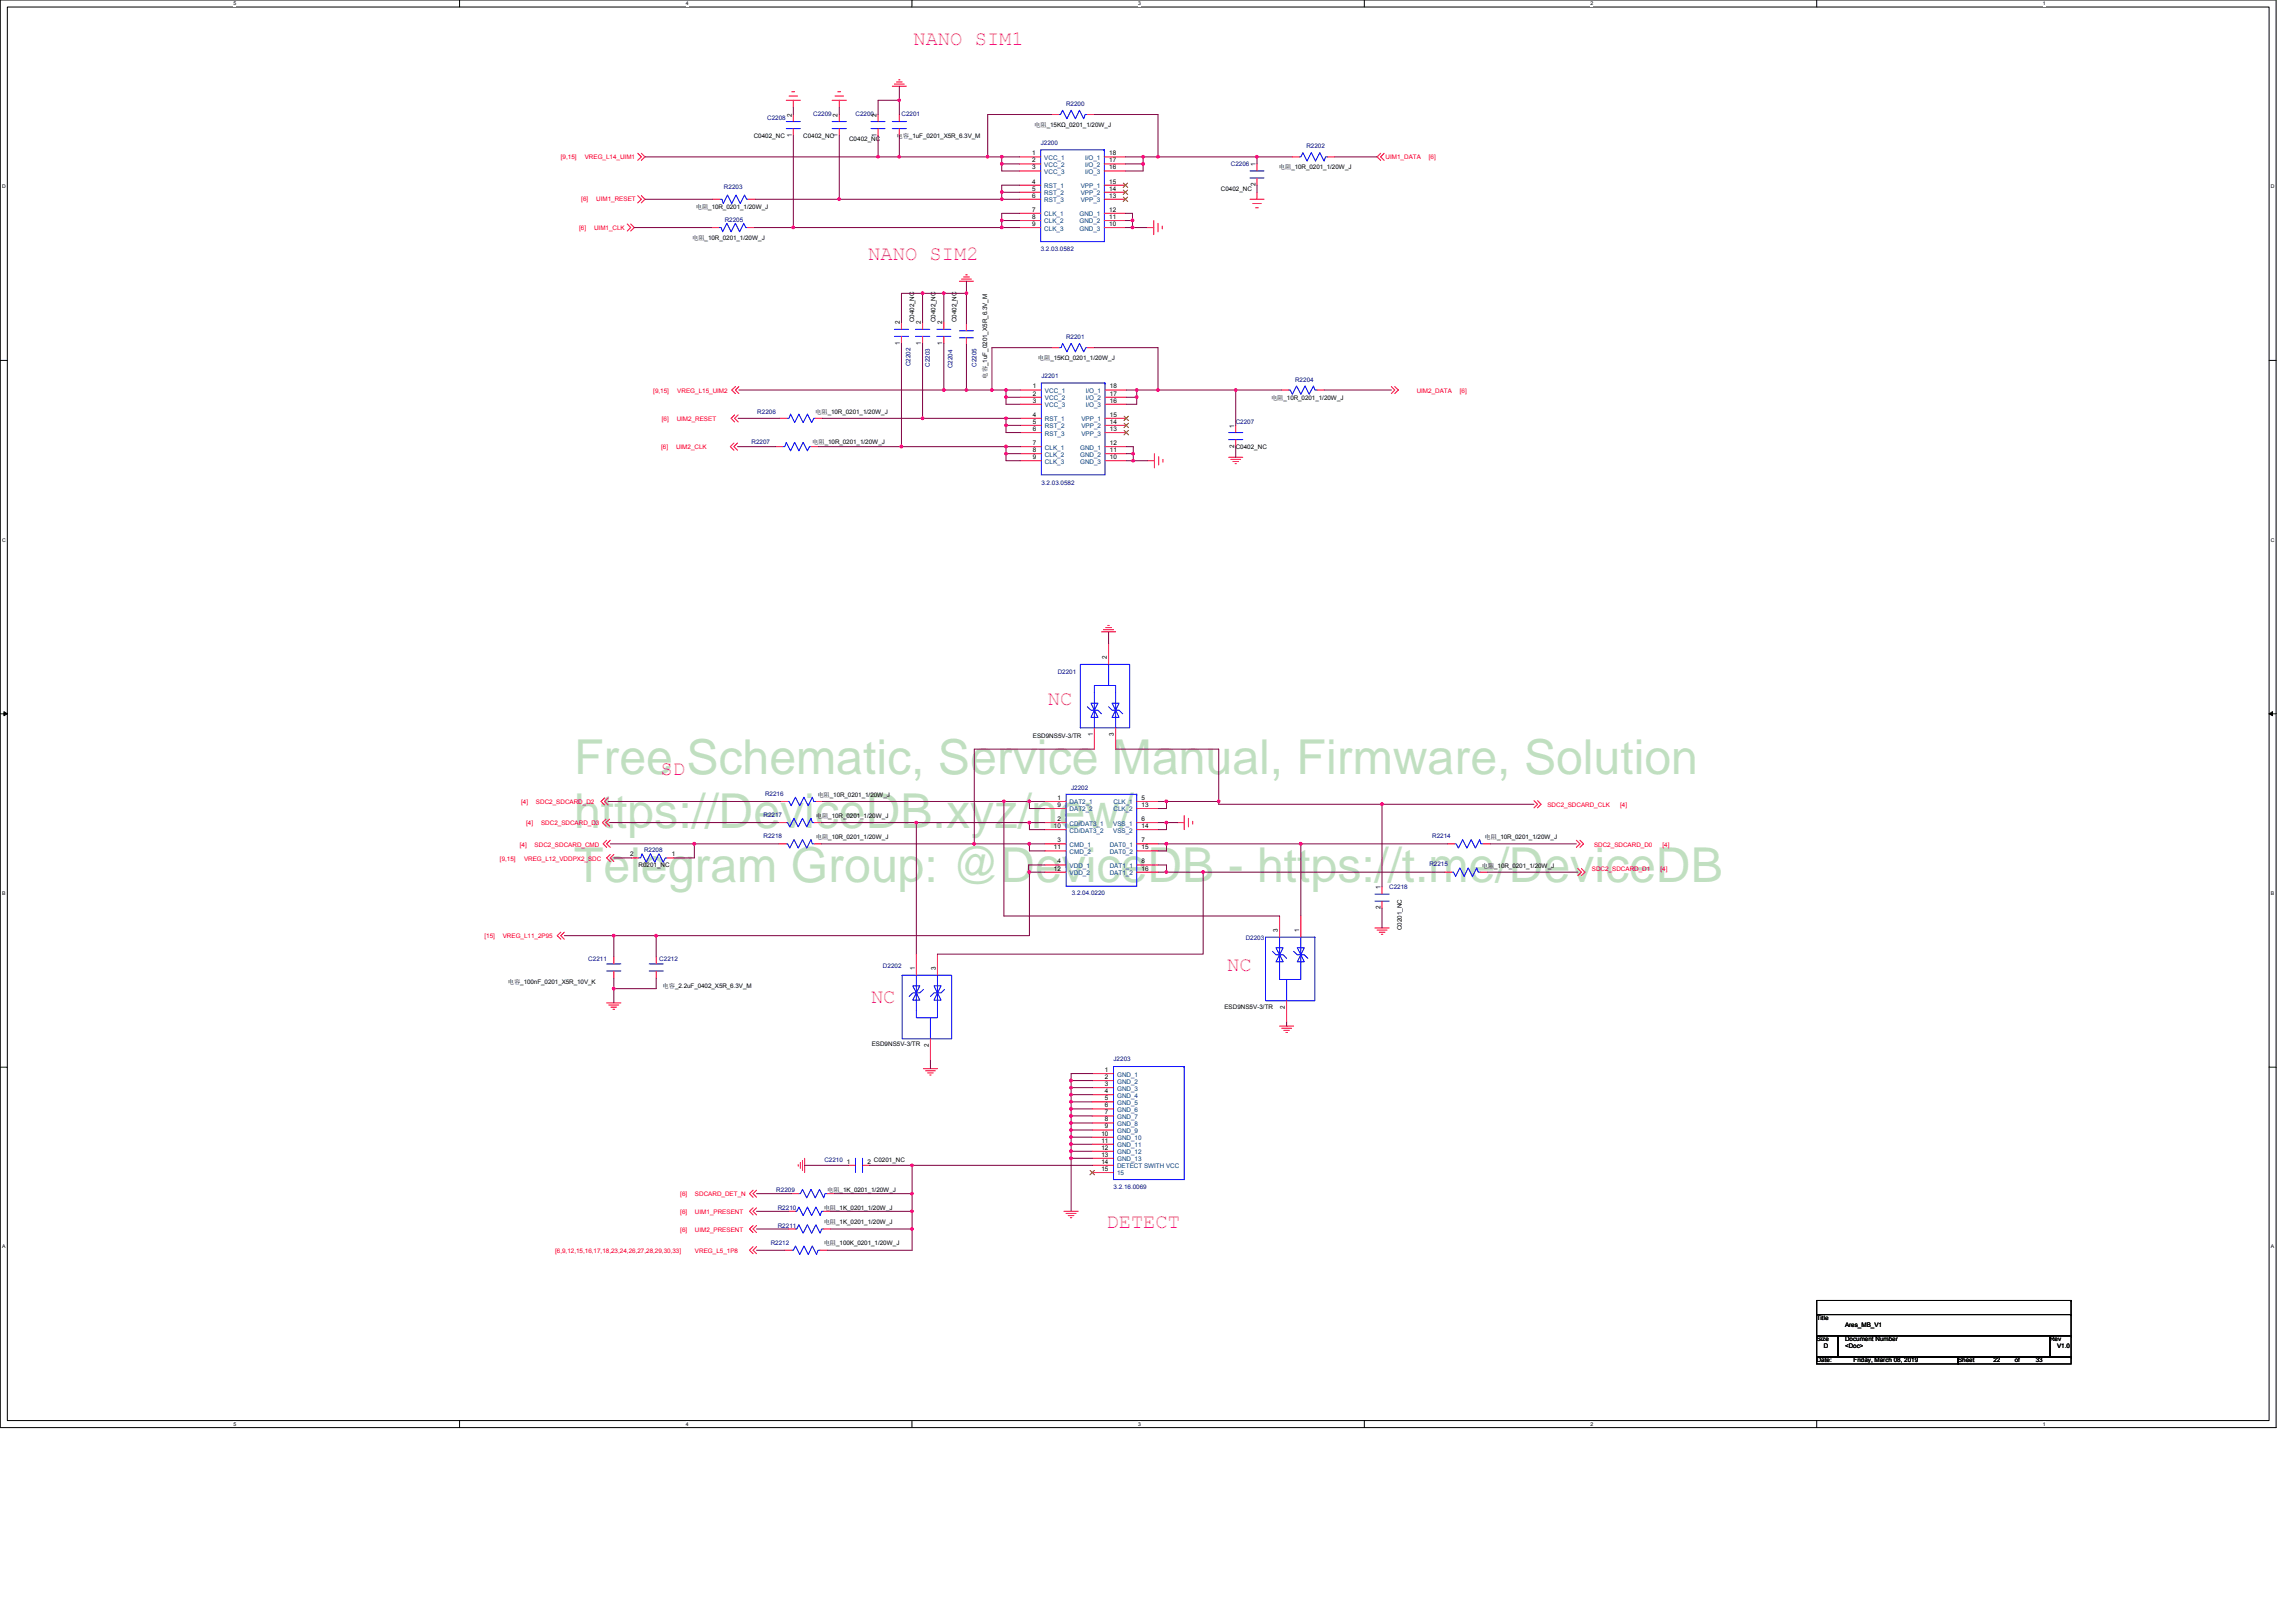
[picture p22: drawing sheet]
<svg xmlns="http://www.w3.org/2000/svg" width="297mm" height="210mm" viewBox="0 0 297 210" stroke-linecap="round" stroke-linejoin="round" font-family="sans-serif">
<defs><g id="words">
<g font-size="6.2" fill="#008000">
<text x="74.3" y="100.2">Free Schematic, Service Manual, Firmware, Solution</text>
<text x="74.3" y="107.2">https://DeviceDB.xyz/new/</text>
<text x="74.3" y="114.1">Telegram Group: @DeviceDB - https://t.me/DeviceDB</text>
</g>
<g font-size="2.6" fill="#f0f">
<text x="118.2" y="5.8">NANO SIM1</text>
<text x="112.3" y="33.6">NANO SIM2</text>
<text x="135.5" y="91.2">NC</text>
<text x="85.4" y="100.3">SD</text>
<text x="158.8" y="125.6">NC</text>
<text x="112.7" y="129.8">NC</text>
<text x="143.1" y="158.9">DETECT</text>
</g>
<g font-size=".8">
<text x="97.5" y="17.8">C0402_NC</text>
<text x="102.4" y="17.7" transform="rotate(-90 102.4 17.7)">1</text>
<text x="102.4" y="15.1" transform="rotate(-90 102.4 15.1)">2</text>
<text x="103.9" y="17.8">C0402_NC</text>
<text x="108.4" y="17.7" transform="rotate(-90 108.4 17.7)">1</text>
<text x="108.4" y="15.1" transform="rotate(-90 108.4 15.1)">2</text>
<text x="113.4" y="17.7" transform="rotate(-90 113.4 17.7)">1</text>
<text x="113.4" y="15.1" transform="rotate(-90 113.4 15.1)">2</text>
<text x="116" y="17.8">电电_1uF_0201_X5R_6.3V_M</text>
<text x="133.8" y="16.4">电电_15KΩ_0201_1/20W_J</text>
<text x="109.9" y="18.3">C0402_NC</text>
<text x="133.5" y="20.1">1</text>
<text x="133.5" y="21">2</text>
<text x="133.5" y="21.9">3</text>
<text x="133.5" y="23.7">4</text>
<text x="143.5" y="23.7">15</text>
<text x="143.5" y="21.9">16</text>
<text x="143.5" y="21">17</text>
<text x="143.5" y="20.1">18</text>
<text x="162.4" y="21.5" transform="rotate(-90 162.4 21.5)">1</text>
<text x="165.5" y="21.9">电电_10R_0201_1/20W_J</text>
<text x="90" y="27.1">电电_10R_0201_1/20W_J</text>
<text x="133.5" y="24.7">5</text>
<text x="133.5" y="25.6">6</text>
<text x="133.5" y="27.4">7</text>
<text x="133.5" y="28.3">8</text>
<text x="133.5" y="29.2">9</text>
<text x="143.5" y="29.2">10</text>
<text x="143.5" y="28.3">11</text>
<text x="143.5" y="27.4">12</text>
<text x="143.5" y="25.6">13</text>
<text x="143.5" y="24.7">14</text>
<text x="157.9" y="24.7">C0402_NC</text>
<text x="162.4" y="24.1" transform="rotate(-90 162.4 24.1)">2</text>
<text x="89.6" y="31.1">电电_10R_0201_1/20W_J</text>
<text x="116.4" y="42" transform="rotate(-90 116.4 42)">2</text>
<text x="118.3" y="41.7" transform="rotate(-90 118.3 41.7)">C0402_NC</text>
<text x="119.1" y="42" transform="rotate(-90 119.1 42)">2</text>
<text x="121" y="41.7" transform="rotate(-90 121 41.7)">C0402_NC</text>
<text x="121.9" y="42" transform="rotate(-90 121.9 42)">2</text>
<text x="123.8" y="41.7" transform="rotate(-90 123.8 41.7)">C0402_NC</text>
<text x="116.4" y="44.6" transform="rotate(-90 116.4 44.6)">1</text>
<text x="119.1" y="44.6" transform="rotate(-90 119.1 44.6)">1</text>
<text x="121.9" y="44.6" transform="rotate(-90 121.9 44.6)">1</text>
<text x="134.3" y="46.6">电电_15KΩ_0201_1/20W_J</text>
<text x="105.5" y="53.6">电电_10R_0201_1/20W_J</text>
<text x="127.7" y="49" transform="rotate(-90 127.7 49)">电电_1uF_0201_X5R_6.3V_M</text>
<text x="133.6" y="50.2">1</text>
<text x="133.6" y="51.2">2</text>
<text x="133.6" y="52.1">3</text>
<text x="133.6" y="53.9">4</text>
<text x="143.6" y="53.9">15</text>
<text x="143.6" y="52.1">16</text>
<text x="143.6" y="51.2">17</text>
<text x="143.6" y="50.2">18</text>
<text x="164.4" y="51.7">电电_10R_0201_1/20W_J</text>
<text x="105.1" y="57.4">电电_10R_0201_1/20W_J</text>
<text x="133.6" y="54.8">5</text>
<text x="133.6" y="55.8">6</text>
<text x="133.6" y="57.6">7</text>
<text x="133.6" y="58.5">8</text>
<text x="133.6" y="59.4">9</text>
<text x="143.6" y="59.4">10</text>
<text x="143.6" y="58.5">11</text>
<text x="143.6" y="57.6">12</text>
<text x="143.6" y="55.8">13</text>
<text x="143.6" y="54.8">14</text>
<text x="159.7" y="58" transform="rotate(-90 159.7 58)">2</text>
<text x="159.7" y="55.3" transform="rotate(-90 159.7 55.3)">1</text>
<text x="159.9" y="58">C0402_NC</text>
<text x="143.2" y="85.3" transform="rotate(-90 143.2 85.3)">2</text>
<text x="133.6" y="95.4">ESD9NS5V-3/TR</text>
<text x="141.4" y="95.3" transform="rotate(-90 141.4 95.3)">1</text>
<text x="144.1" y="95.3" transform="rotate(-90 144.1 95.3)">3</text>
<text x="105.6" y="105.9">电电_10R_0201_1/20W_J</text>
<text x="105.7" y="103.1">电电_10R_0201_1/20W_J</text>
<text x="136.4" y="107.1">10</text>
<text x="136.8" y="103.5">1</text>
<text x="136.8" y="104.4">9</text>
<text x="136.8" y="106.2">2</text>
<text x="147.7" y="103.5">5</text>
<text x="147.7" y="104.4">13</text>
<text x="147.7" y="106.2">6</text>
<text x="147.7" y="107.1">14</text>
<text x="81.5" y="110.8">2</text>
<text x="82.6" y="112.2">R0201_NC</text>
<text x="86.9" y="110.8">1</text>
<text x="105.6" y="108.6">电电_10R_0201_1/20W_J</text>
<text x="136.4" y="109.9">11</text>
<text x="136.4" y="112.6">12</text>
<text x="136.8" y="109">3</text>
<text x="136.8" y="111.7">4</text>
<text x="147.7" y="109">7</text>
<text x="147.7" y="109.9">15</text>
<text x="147.7" y="111.7">8</text>
<text x="147.7" y="112.6">16</text>
<text x="191.7" y="112.3">电电_10R_0201_1/20W_J</text>
<text x="192.1" y="108.6">电电_10R_0201_1/20W_J</text>
<text x="178.6" y="117.7" transform="rotate(-90 178.6 117.7)">2</text>
<text x="178.6" y="115" transform="rotate(-90 178.6 115)">1</text>
<text x="118.3" y="125.5" transform="rotate(-90 118.3 125.5)">1</text>
<text x="121.1" y="125.5" transform="rotate(-90 121.1 125.5)">3</text>
<text x="165.3" y="120.6" transform="rotate(-90 165.3 120.6)">3</text>
<text x="168.1" y="120.6" transform="rotate(-90 168.1 120.6)">1</text>
<text x="181.4" y="120.3" transform="rotate(-90 181.4 120.3)">C0201_NC</text>
<text x="65.7" y="127.3">电电_100nF_0201_X5R_10V_K</text>
<text x="85.7" y="127.8">电电_2.2uF_0402_X5R_6.3V_M</text>
<text x="158.4" y="130.6">ESD9NS5V-3/TR</text>
<text x="166.2" y="130.6" transform="rotate(-90 166.2 130.6)">2</text>
<text x="112.8" y="135.3">ESD9NS5V-3/TR</text>
<text x="120.2" y="135.5" transform="rotate(-90 120.2 135.5)">2</text>
<text x="143" y="138.7">1</text>
<text x="143" y="139.6">2</text>
<text x="143" y="140.5">3</text>
<text x="143" y="141.4">4</text>
<text x="143" y="142.3">5</text>
<text x="143" y="143.3">6</text>
<text x="142.5" y="146.9">10</text>
<text x="142.5" y="147.8">11</text>
<text x="142.5" y="148.7">12</text>
<text x="142.5" y="149.6">13</text>
<text x="143" y="144.2">7</text>
<text x="143" y="145.1">8</text>
<text x="143" y="146">9</text>
<text x="107" y="154.2">电电_1K_0201_1/20W_J</text>
<text x="109.6" y="150.6">1</text>
<text x="112.2" y="150.6">2</text>
<text x="113" y="150.3">C0201_NC</text>
<text x="142.5" y="150.6">14</text>
<text x="142.5" y="151.5">15</text>
<text x="106.6" y="158.3">电电_1K_0201_1/20W_J</text>
<text x="106.6" y="161.1">电电_100K_0201_1/20W_J</text>
<text x="106.6" y="156.5">电电_1K_0201_1/20W_J</text>
<text x="235" y="170.8">Title</text>
<text x="235" y="173.5">Size</text>
<text x="238.7" y="173.5">Document Number</text>
<text x="238.7" y="171.7">Ares_MB_V1</text>
<text x="265.2" y="173.5">Rev</text>
<text x="235" y="176.3">Date:</text>
<text x="235.9" y="174.5">D</text>
<text x="238.7" y="174.5">&lt;Doc&gt;</text>
<text x="239.8" y="176.3">Friday, March 08, 2019</text>
<text x="253.3" y="176.3">Sheet</text>
<text x="257.9" y="176.3">22</text>
<text x="260.6" y="176.3">of</text>
<text x="263.4" y="176.3">33</text>
<text x="266.1" y="174.5">V1.0</text>
</g>
<g font-size=".8" fill="#000080">
<text x="99.2" y="15.5">C2208</text>
<text x="105.2" y="15">C2209</text>
<text x="110.7" y="15.1">C2200</text>
<text x="116.6" y="15.1">C2201</text>
<text x="137.9" y="13.7">R2200</text>
<text x="134.6" y="18.7">J2200</text>
<text x="159.2" y="21.5">C2206</text>
<text x="169" y="19.2">R2202</text>
<text x="93.7" y="24.5">R2203</text>
<text x="93.8" y="28.7">R2205</text>
<text x="134.6" y="32.5">3.2.03.0582</text>
<text x="117.8" y="47.4" transform="rotate(-90 117.8 47.4)">C2202</text>
<text x="120.3" y="47.5" transform="rotate(-90 120.3 47.5)">C2203</text>
<text x="123.2" y="47.6" transform="rotate(-90 123.2 47.6)">C2204</text>
<text x="126.3" y="47.5" transform="rotate(-90 126.3 47.5)">C2205</text>
<text x="137.9" y="43.9">R2201</text>
<text x="98" y="53.6">R2206</text>
<text x="134.7" y="48.9">J2201</text>
<text x="167.6" y="49.4">R2204</text>
<text x="97.2" y="57.4">R2207</text>
<text x="159.9" y="54.8">C2207</text>
<text x="134.7" y="62.7">3.2.03.0582</text>
<text x="136.8" y="87.2">D2201</text>
<text x="98.8" y="105.7">R2217</text>
<text x="99" y="103">R2216</text>
<text x="138.6" y="102.2">J2202</text>
<text x="83.3" y="110.3">R2208</text>
<text x="98.8" y="108.4">R2218</text>
<text x="184.9" y="112.1">R2215</text>
<text x="185.3" y="108.4">R2214</text>
<text x="138.7" y="115.7">3.2.04.0220</text>
<text x="179.7" y="115">C2218</text>
<text x="76.1" y="124.3">C2211</text>
<text x="85.3" y="124.3">C2212</text>
<text x="114.2" y="125.3">D2202</text>
<text x="161.2" y="121.6">D2203</text>
<text x="144.1" y="137.3">J2203</text>
<text x="100.4" y="154.2">R2209</text>
<text x="106.7" y="150.3">C2210</text>
<text x="144.1" y="153.9">3.2.16.0069</text>
<text x="99.7" y="161.1">R2212</text>
<text x="100.6" y="158.8">R2211</text>
<text x="100.6" y="156.5">R2210</text>
</g>
<g font-size=".8" fill="#f00">
<text x="72.6" y="20.6">[9,15]</text>
<text x="75.6" y="20.6">VREG_L14_UIM1</text>
<text x="179.3" y="20.6">UIM1_DATA</text>
<text x="184.8" y="20.6">[6]</text>
<text x="74.9" y="29.7">[6]</text>
<text x="75.2" y="26">[6]</text>
<text x="76.9" y="29.7">UIM1_CLK</text>
<text x="77.1" y="26">UIM1_RESET</text>
<text x="84.5" y="50.8">[9,15]</text>
<text x="87.6" y="50.8">VREG_L15_UIM2</text>
<text x="183.3" y="50.8">UIM2_DATA</text>
<text x="188.9" y="50.8">[6]</text>
<text x="85.5" y="58.1">[6]</text>
<text x="85.6" y="54.5">[6]</text>
<text x="87.5" y="58.1">UIM2_CLK</text>
<text x="87.5" y="54.5">UIM2_RESET</text>
<text x="67.4" y="104">[4]</text>
<text x="68.1" y="106.8">[4]</text>
<text x="69.3" y="104">SDC2_SDCARD_D2</text>
<text x="70" y="106.8">SDC2_SDCARD_D3</text>
<text x="200.2" y="104.4">SDC2_SDCARD_CLK</text>
<text x="209.6" y="104.4">[4]</text>
<text x="64.7" y="111.4">[9,15]</text>
<text x="67.2" y="109.5">[4]</text>
<text x="67.8" y="111.4">VREG_L12_VDDPX2_SDC</text>
<text x="69.2" y="109.5">SDC2_SDCARD_CMD</text>
<text x="205.9" y="112.7">SDC2_SDCARD_D1</text>
<text x="206.2" y="109.5">SDC2_SDCARD_D0</text>
<text x="214.8" y="112.7">[4]</text>
<text x="215.1" y="109.5">[4]</text>
<text x="62.7" y="121.4">[15]</text>
<text x="65" y="121.4">VREG_L11_2P95</text>
<text x="88" y="154.8">[6]</text>
<text x="89.9" y="154.8">SDCARD_DET_N</text>
<text x="88" y="159.4">[6]</text>
<text x="88" y="157.1">[6]</text>
<text x="89.9" y="159.4">UIM2_PRESENT</text>
<text x="89.9" y="157.1">UIM1_PRESENT</text>
<text x="71.8" y="162.1">[6,9,12,15,16,17,18,23,24,26,27,28,29,30,33]</text>
<text x="89.9" y="162.1">VREG_L5_1P8</text>
</g>
<g font-size=".8" fill="#004080">
<text x="135.1" y="20.7">VCC_1</text>
<text x="135.1" y="21.6">VCC_2</text>
<text x="135.1" y="22.5">VCC_3</text>
<text x="140.4" y="22.5">I/O_3</text>
<text x="140.4" y="21.6">I/O_2</text>
<text x="140.4" y="20.7">I/O_1</text>
<text x="135.1" y="24.3">RST_1</text>
<text x="135.1" y="25.3">RST_2</text>
<text x="135.1" y="26.2">RST_3</text>
<text x="135.1" y="28">CLK_1</text>
<text x="135.1" y="28.9">CLK_2</text>
<text x="135.1" y="29.8">CLK_3</text>
<text x="139.7" y="29.8">GND_3</text>
<text x="139.7" y="28.9">GND_2</text>
<text x="139.7" y="28">GND_1</text>
<text x="139.8" y="26.2">VPP_3</text>
<text x="139.8" y="25.3">VPP_2</text>
<text x="139.8" y="24.3">VPP_1</text>
<text x="135.2" y="50.8">VCC_1</text>
<text x="135.2" y="51.8">VCC_2</text>
<text x="135.2" y="52.7">VCC_3</text>
<text x="140.5" y="52.7">I/O_3</text>
<text x="140.5" y="51.8">I/O_2</text>
<text x="140.5" y="50.8">I/O_1</text>
<text x="135.2" y="54.5">RST_1</text>
<text x="135.2" y="55.4">RST_2</text>
<text x="135.2" y="56.3">RST_3</text>
<text x="135.2" y="58.2">CLK_1</text>
<text x="135.2" y="59.1">CLK_2</text>
<text x="135.2" y="60">CLK_3</text>
<text x="139.7" y="60">GND_3</text>
<text x="139.7" y="59.1">GND_2</text>
<text x="139.7" y="58.2">GND_1</text>
<text x="139.9" y="56.3">VPP_3</text>
<text x="139.9" y="55.4">VPP_2</text>
<text x="139.9" y="54.5">VPP_1</text>
<text x="138.4" y="104.1">DAT2_1</text>
<text x="138.4" y="105">DAT2_2</text>
<text x="138.4" y="106.8">CD/DAT3_1</text>
<text x="138.4" y="107.7">CD/DAT3_2</text>
<text x="144" y="106.8">VSS_1</text>
<text x="144" y="107.7">VSS_2</text>
<text x="144.1" y="104.1">CLK_1</text>
<text x="144.1" y="105">CLK_2</text>
<text x="138.4" y="109.6">CMD_1</text>
<text x="138.4" y="110.5">CMD_2</text>
<text x="138.4" y="112.3">VDD_1</text>
<text x="138.4" y="113.2">VDD_2</text>
<text x="143.6" y="109.6">DAT0_1</text>
<text x="143.6" y="110.5">DAT0_2</text>
<text x="143.6" y="112.3">DAT1_1</text>
<text x="143.6" y="113.2">DAT1_2</text>
<text x="144.5" y="139.3">GND_1</text>
<text x="144.5" y="140.2">GND_2</text>
<text x="144.5" y="141.1">GND_3</text>
<text x="144.5" y="142">GND_4</text>
<text x="144.5" y="142.9">GND_5</text>
<text x="144.5" y="143.8">GND_6</text>
<text x="144.5" y="144.8">GND_7</text>
<text x="144.5" y="145.7">GND_8</text>
<text x="144.5" y="146.6">GND_9</text>
<text x="144.5" y="147.5">GND_10</text>
<text x="144.5" y="148.4">GND_11</text>
<text x="144.5" y="149.3">GND_12</text>
<text x="144.5" y="150.2">GND_13</text>
<text x="144.5" y="151.2">DETECT SWITH VCC</text>
<text x="144.5" y="152.1">15</text>
</g>
<g font-size=".7">
<text x="30.2" y=".7">5</text>
<text x="88.7" y=".7">4</text>
<text x="147.2" y=".7">3</text>
<text x="205.8" y=".7">2</text>
<text x="264.3" y=".7">1</text>
<text x=".3" y="24.4">D</text>
<text x="293.8" y="24.4">D</text>
<text x=".3" y="70.1">C</text>
<text x="293.8" y="70.1">C</text>
<text x=".3" y="115.8">B</text>
<text x="293.8" y="115.8">B</text>
<text x=".3" y="161.5">A</text>
<text x="293.8" y="161.5">A</text>
<text x="30.2" y="184.5">5</text>
<text x="88.7" y="184.5">4</text>
<text x="147.2" y="184.5">3</text>
<text x="205.8" y="184.5">2</text>
<text x="264.3" y="184.5">1</text>
</g>
</g></defs>
<path d="M0 0h294.5v184.7h-294.5zM.9 .9h292.7v182.9h-292.7z" fill="none" stroke="#000" stroke-width=".13"/>
<g fill="#fff">
<path d="M30.2 .1h.4v.7h-.4z"/>
<path d="M30.2 183.9h.4v.7h-.4z"/>
</g>
<path d="M59.5 0v.9M59.5 183.8v.9" fill="none" stroke="#000" stroke-width=".13"/>
<g fill="#fff">
<path d="M88.7 .1h.4v.7h-.4z"/>
<path d="M88.7 183.9h.4v.7h-.4z"/>
</g>
<path d="M118 0v.9M118 183.8v.9" fill="none" stroke="#000" stroke-width=".13"/>
<g fill="#fff">
<path d="M147.2 .1h.4v.7h-.4z"/>
<path d="M147.2 183.9h.4v.7h-.4z"/>
</g>
<path d="M176.5 0v.9M176.5 183.8v.9" fill="none" stroke="#000" stroke-width=".13"/>
<g fill="#fff">
<path d="M205.8 .1h.3v.7h-.3z"/>
<path d="M205.8 183.9h.3v.7h-.3z"/>
</g>
<path d="M235 0v.9M235 183.8v.9" fill="none" stroke="#000" stroke-width=".13"/>
<g fill="#fff">
<path d="M264.3 .1h.3v.7h-.3z"/>
<path d="M264.3 183.9h.3v.7h-.3z"/>
<path d="M.3 23.8h.4v.7h-.4z"/>
<path d="M293.8 23.8h.5v.7h-.5z"/>
<path d="M.3 69.5h.4v.7h-.4z"/>
<path d="M293.8 69.5h.5v.7h-.5z"/>
</g>
<path d="M0 46.6h.9M293.6 46.6h.9" fill="none" stroke="#000" stroke-width=".13"/>
<g fill="#fff">
<path d="M.3 115.2h.4v.8h-.4z"/>
<path d="M293.8 115.2h.4v.8h-.4z"/>
</g>
<path d="M0 92.4h.9M293.6 92.4h.9" fill="none" stroke="#000" stroke-width=".13"/>
<path d="M.5 92.1l.4 .3-.4 .2zM293.6 92.4l.4-.3v.5z" fill="#000" stroke="#000" stroke-width=".13"/>
<g fill="#fff">
<path d="M.3 160.9h.4v.8h-.4z"/>
<path d="M293.8 160.9h.4v.8h-.4z"/>
</g>
<g fill="none" stroke="#000" stroke-width=".13">
<path d="M0 138.1h.9M293.6 138.1h.9M235 175.6h18.3v.9h-18.3zM235 168.3h32.9v1.8h-32.9zM235 170.1h32.9v2.7h-32.9zM235 172.8h2.8v2.8h-2.8zM237.8 172.8h.1M237.8 172.8h27.4v2.8h-27.4zM253.3 175.6h.1M253.3 175.6h14.6v.9h-14.6zM265.2 172.8h.1M265.2 172.8h2.7v2.8h-2.7z"/>
<path d="M267.9 168.3h.1M267.9 170.1h.1M267.9 172.8h.1M267.9 175.6h.1"/>
</g>
<g fill="none" stroke="#f00" stroke-width=".13">
<path d="M82.5 19.8l.5 .5-.5 .4M83 19.8l.4 .5-.4 .4M101.7 13h1.8M102.1 12.4h1.1M102.4 11.9h.4M102.6 13v.9M102.6 16.6v.9M102.6 14.8v.9M107.7 13h1.8M108 12.4h1.1M108.4 11.9h.4M108.6 13v.9"/>
<path d="M108.6 16.6v.9M108.6 14.8v.9M113.6 16.6v.9M113.6 14.8v.9M115.4 11.2h1.9M115.7 10.9h1.3M116 10.6h.7M116.3 10.3h.1M116.3 14.8v.9M116.3 16.6v.9M136.1 14.8h.9M140.7 14.8h.9"/>
<path d="M178.6 19.8l-.4 .5 .4 .4M179.1 19.8l-.5 .5 .5 .4M81.1 29l.5 .4-.5 .5M81.6 29l.5 .4-.5 .5M82.5 25.3l.5 .5-.5 .4M83 25.3l.4 .5-.4 .4M92.1 29.4h.9M92.2 25.8h.9M96.7 29.4h.9M96.8 25.8h.9M124.1 36.4h1.8M124.4 36.1h1.3"/>
<path d="M124.7 35.8h.7M124.9 35.6h.2M131.9 20.3h2.7M131.9 21.2h2.7M131.9 22.1h2.7M131.9 24h2.7M131.9 24.9h2.7M131.9 25.8h2.7M131.9 27.6h2.7M131.9 28.5h2.7M131.9 29.4h2.7M142.9 29.4h2.7"/>
<path d="M142.9 28.5h2.7M142.9 27.6h2.7M142.9 25.8h2.7M142.9 24.9h2.7M142.9 24h2.7M142.9 22.1h2.7M142.9 21.2h2.7M142.9 20.3h2.7M148.4 29.4h.9M149.3 28.5v1.9M149.8 28.9v1.1M150.4 29.3v.3"/>
<path d="M161.7 25.8h1.8M162.1 26.3h1.1M162.4 26.9h.4M162.6 24.9v.9M162.6 21.2v.9M162.6 23v1M167.2 20.3h.9M171.8 20.3h.9M95 57.3l-.5 .5 .5 .5M95 53.7l-.4 .4 .4 .5M95.1 50l-.4 .5 .4 .4M95.4 57.3l-.4 .5 .4 .5"/>
<path d="M95.5 53.7l-.5 .4 .5 .5M95.6 50l-.5 .5 .5 .4M100.3 57.8h1M100.9 54.1h.9M104.9 57.8h.9M105.5 54.1h.9M116.6 43.5v.9M116.6 41.7v.9M119.4 43.5v.9M119.4 41.7v.9M122.1 43.5v.9M122.1 41.7v.9"/>
<path d="M125 41.9v.9M125 43.7v.9M132 50.5h2.7M132 51.4h2.7M132 52.3h2.7M132 54.1h2.7M132 55h2.7M132 56h2.7M132 57.8h2.7M132 58.7h2.7M132 59.6h2.7M136.1 45h.9"/>
<path d="M140.7 45h.9M143 59.6h2.7M143 58.7h2.7M143 57.8h2.7M143 56h2.7M143 55h2.7M143 54.1h2.7M143 52.3h2.7M143 51.4h2.7M143 50.5h2.7M148.4 59.6h.9M149.3 58.7v1.8"/>
<path d="M149.9 59.1v1.1M150.4 59.4v.4M159 59.2h1.8M159.2 59.4h1.3M159.5 59.7h.7M159.8 60h.2M159.9 55v1M159.9 56.9v.9M165.8 50.5h.9M170.4 50.5h.9M180 50l.4 .5-.4 .4M180.4 50l.5 .5-.5 .4"/>
<path d="M141.6 94.2v2.7M142.5 81.7h1.8M142.8 81.5h1.3M143 81.2h.8M143.3 80.9h.2M143.4 83.2v2.8M144.3 94.2v2.7M78.2 103.2l-.4 .5 .4 .4M78.4 106l-.5 .4 .5 .5M78.5 108.7l-.5 .5 .5 .4M78.7 103.2l-.5 .5 .5 .4M78.9 106l-.5 .4 .5 .5"/>
<path d="M78.9 108.7l-.4 .5 .4 .4M78.9 110.6l-.4 .4 .4 .5M79.4 110.6l-.5 .4 .5 .5M81.7 111h.9M86.3 111h.9M100.8 109.2h.9M100.8 106.4h.9M101 103.7h.9M105.4 109.2h.9M105.4 106.4h.9M105.6 103.7h.9M135.2 103.7h2.7"/>
<path d="M135.2 104.6h2.7M135.2 106.4h2.7M135.2 107.3h2.7M135.2 109.2h2.7M135.2 110.1h2.7M135.2 111.9h2.7M135.2 112.8h2.7M147.1 103.7h2.7M147.1 104.6h2.7M147.1 106.4h2.7M147.1 107.3h2.7M147.1 109.2h2.7"/>
<path d="M147.1 110.1h2.7M147.1 111.9h2.7M147.1 112.8h2.7M152.3 106.4h.9M153.2 105.5v1.8M153.8 105.9v1.1M154.3 106.3v.3M165.5 118.5v2.7M168.3 118.5v2.7M178.8 114.7v1M178.8 116.6v.9M186.9 112.8h1"/>
<path d="M187.3 109.2h.9M191.5 112.8h.9M191.9 109.2h.9M198.5 103.6l.4 .5-.4 .4M198.9 103.6l.5 .5-.5 .4M203.9 108.7l.5 .5-.5 .4M204.1 112.4l.5 .4-.5 .5M204.4 108.7l.5 .5-.5 .4M204.6 112.4l.4 .4-.4 .5M72.6 120.6l-.5 .5 .5 .4M73 120.6l-.4 .5 .4 .4M78.5 129.8h1.8"/>
<path d="M78.8 130h1.2M79 130.3h.8M79.3 130.6h.2M79.4 125.6v1M79.4 123.8v.9M84.9 125.6v1M84.9 123.8v.9M118.6 123.4v2.8M119.5 138.3h1.8M119.7 138.5h1.3M120 138.8h.7M120.3 139.1h.2"/>
<path d="M120.4 134.4v2.8M121.3 123.4v2.8M141.3 138.9h2.8M141.3 139.8h2.8M165.5 132.8h1.9M165.8 133h1.3M166.1 133.3h.7M166.4 133.6h.2M166.5 129.5v2.7M177.9 120.1h1.8M178.2 120.3h1.2M178.4 120.6h.8"/>
<path d="M178.7 120.9h.2M97.4 158.6l-.4 .4 .4 .5M97.4 154l-.4 .4 .4 .5M97.4 156.3l-.4 .4 .4 .5M97.9 158.6l-.5 .4 .5 .5M97.9 154l-.5 .4 .5 .5M97.9 156.3l-.5 .4 .5 .5M102 159h.9M102 156.7h.9M102.4 154.4h1M103.3 150.7v.2M103.5 150.4v.8"/>
<path d="M103.8 150.1v1.3M104.1 149.9v1.8M106.6 159h.9M106.6 156.7h.9M107 154.4h.9M109.8 150.8h.9M111.6 150.8h.9M137.6 156.7h1.9M137.9 157h1.3M138.2 157.3h.7M138.5 157.5h.2M141.3 140.7h2.8"/>
<path d="M141.3 141.6h2.8M141.3 142.6h2.8M141.3 143.5h2.8M141.3 144.4h2.8M141.3 145.3h2.8M141.3 146.2h2.8M141.3 147.1h2.8M141.3 148h2.8M141.3 148.9h2.8M141.3 149.9h2.8M141.3 150.8h2.8M141.3 151.7h2.8"/>
<path d="M97.4 161.3l-.4 .5 .4 .4M97.9 161.3l-.5 .5 .5 .4M101.5 161.8h.9M106.1 161.8h.9"/>
</g>
<g fill="none" stroke="#00f" stroke-width=".13">
<path d="M101.7 16.6h1.8M101.7 15.7h1.8M102.6 16.6h.1M102.6 15.7h.1M107.7 16.6h1.8M107.7 15.7h1.8M108.6 16.6h.1M108.6 15.7h.1M112.7 16.6h1.8M112.7 15.7h1.8M113.6 16.6h.1M113.6 15.7h.1"/>
<path d="M115.4 15.7h1.9M115.4 16.6h1.9M116.3 15.7h.1M116.3 16.6h.1M134.6 19.4h8.3v11.9h-8.3zM137 14.8h.1M137 14.8h.2l.3-.5 .5 1.1 .6-1.1 .5 1.1 .6-1.1 .5 1.1 .2-.6h.3M140.7 14.8h.1M142.9 19.4h.1M93 29.4h.1M93 29.4h.3l.2 .6 .5-1.1 .6 1.1 .5-1.1 .6 1.1 .5-1.1 .3 .5h.2M93.1 25.8h.1"/>
<path d="M93.1 25.8h.3l.2 .5 .5-1.1 .6 1.1 .5-1.1 .6 1.1 .5-1.1 .3 .6h.2M96.7 29.4h.1M96.8 25.8h.1M161.7 22.1h1.8M161.7 23h1.8M162.6 22.1h.1M162.6 23h.1M168.1 20.3h.1M168.1 20.3h.2l.3-.6 .5 1.1 .5-1.1 .6 1.1 .5-1.1 .6 1.1 .2-.5h.3M171.8 20.3h.1M101.3 57.8h.1M101.3 57.8h.2l.2-.6 .6 1.1 .5-1.1 .6 1.1 .5-1.1 .6 1.1 .2-.5h.2"/>
<path d="M101.8 54.1h.1M101.8 54.1h.3l.2-.5 .5 1.1 .6-1.1 .5 1.1 .6-1.1 .5 1.1 .3-.6h.2M104.9 57.8h.1M105.5 54.1h.1M115.7 43.5h1.8M115.7 42.6h1.8M116.6 43.5h.1M116.6 42.6h.1M118.4 43.5h1.9M118.4 42.6h1.9M119.4 43.5h.1M119.4 42.6h.1"/>
<path d="M121.2 43.5h1.8M121.2 42.6h1.8M122.1 43.5h.1M122.1 42.6h.1M124.1 42.8h1.8M124.1 43.7h1.8M125 42.8h.1M125 43.7h.1M134.7 49.6h8.3v11.8h-8.3zM137 45h.1M137 45h.3l.2-.6 .5 1.1 .6-1.1 .5 1.1 .6-1.1 .5 1.1 .3-.5h.2M140.7 45h.1"/>
<path d="M143 49.6h.1M159 56h1.8M159 56.9h1.8M159.9 56h.1M159.9 56.9h.1M166.7 50.5h.1M166.7 50.5h.2l.3 .5 .5-1.1 .6 1.1 .5-1.1 .6 1.1 .5-1.1 .2 .6h.3M170.4 50.5h.1M139.8 86h6.4v8.2h-6.4zM140.7 91.4l.4 .5h.9l.5 .5M141.1 91h.9l-.4 .9zM141.6 94.2h.1"/>
<path d="M141.6 94.2v-5.5h2.7v5.5M141.6 91.9l.4 .9h-.9zM143 86h.1M143.4 86v2.7M143.4 91.4l.5 .5h.9l.4 .5M143.9 91h.9l-.5 .9zM144.3 94.2h.1M144.3 91.9l.5 .9h-.9zM82.6 111h.1M82.6 111h.3l.2-.6 .5 1.1 .6-1.1 .5 1.1 .6-1.1 .5 1.1 .3-.5h.2M86.3 111h.1M101.7 109.2h.2l.3 .5 .5-1.1 .6 1.1 .5-1.1 .6 1.1 .5-1.1 .2 .6h.3"/>
<path d="M101.7 106.4h.2l.3 .6 .5-1.1 .6 1.1 .5-1.1 .6 1.1 .5-1.1 .2 .5h.3M101.7 109.2h.1M101.7 106.4h.1M101.9 103.7h.1M101.9 103.7h.2l.3 .5 .5-1.1 .6 1.1 .5-1.1 .6 1.1 .5-1.1 .2 .6h.3M105.4 109.2h.1M105.4 106.4h.1M105.6 103.7h.1M137.9 102.8h9.2v11.9h-9.2zM147.1 102.8h.1M177.9 115.7h1.8M177.9 116.6h1.8"/>
<path d="M178.8 115.7h.1M178.8 116.6h.1M187.9 112.8h.1M187.9 112.8h.1l.3 .6 .6-1.1 .5 1.1 .5-1.1 .6 1.1 .5-1.1 .2 .5h.3M188.2 109.2h.1M188.2 109.2h.2l.3 .5 .5-1.1 .6 1.1 .5-1.1 .6 1.1 .5-1.1 .2 .6h.3M191.5 112.8h.1M191.9 109.2h.1M78.5 125.6h1.8M78.5 124.7h1.8M79.4 125.6h.1M79.4 124.7h.1"/>
<path d="M84 125.6h1.8M84 124.7h1.8M84.9 125.6h.1M84.9 124.7h.1M116.7 126.2h6.4v8.2h-6.4zM118.1 127.6h.9l-.4 .9zM118.6 126.2h.1M118.6 126.2v5.5h2.7v-5.5M118.6 128.5l.4 .9h-.9zM119.5 128l-.5 .5h-.9l-.5 .4M119.9 134.4h.1M120.4 131.7v2.7"/>
<path d="M120.8 127.6h.9l-.4 .9zM121.3 126.2h.1M121.3 128.5l.4 .9h-.9zM122.2 128l-.5 .5h-.9l-.4 .4M144.1 138h9.1v14.6h-9.1zM153.2 138h.1M163.7 121.2h6.4v8.3h-6.4zM164.6 123.1l.5 .4h.9l.5 .5M165.1 122.6h.9l-.5 .9zM165.5 121.2h.1M165.5 121.2v5.5h2.8v-5.5M165.5 123.5l.5 .9h-.9z"/>
<path d="M166.5 126.7v2.8M166.9 129.5h.1M167.4 123.1l.4 .4h.9l.5 .5M167.8 122.6h.9l-.4 .9zM168.3 121.2h.1M168.3 123.5l.4 .9h-.9zM102.9 159h.1M102.9 156.7h.1M102.9 159h.2l.3-.5 .5 1.1 .6-1.1 .5 1.1 .6-1.1 .5 1.1 .2-.6h.3M102.9 156.7h.2l.3-.5 .5 1.1 .6-1.1 .5 1.1 .6-1.1 .5 1.1 .2-.6h.3M103.4 154.4h.1M103.4 154.4h.1l.3-.5 .6 1.1 .5-1.1 .6 1.1 .5-1.1 .6 1.1 .1-.6h.3"/>
<path d="M106.6 159h.1M106.6 156.7h.1M107 154.4h.1M110.7 150.8h.1M110.7 149.9v1.8M111.6 149.9v1.8M111.6 150.8h.1M102.4 161.8h.1M102.4 161.8h.2l.3-.6 .6 1.1 .5-1.1 .6 1.1 .5-1.1 .5 1.1 .2-.5h.3M106.1 161.8h.1"/>
</g>
<g fill="none" stroke="#804000" stroke-width=".13">
<path d="M145.3 25.5l.6 .6M145.3 24.6l.6 .6M145.3 23.7l.6 .6M145.9 25.5l-.6 .6M145.9 24.6l-.6 .6M145.9 23.7l-.6 .6M145.4 55.7l.6 .6M145.4 54.8l.6 .5M145.4 53.8l.6 .6M146 55.7l-.6 .6M146 54.8l-.6 .5M146 53.8l-.6 .6"/>
<path d="M141 151.4l.6 .6M141.6 151.4l-.6 .6"/>
</g>
<g fill="none" stroke="#800040" stroke-width=".13">
<path d="M102.6 13.9v.9M102.6 17.5v11.9M108.6 13.9v.9M108.6 17.5v8.3M113.6 17.5v2.8M116.3 13h-2.7v1.8M116.3 11.2v3.6M116.3 17.5v2.8M136.1 14.8h-8.3v5.5M141.6 14.8h8.2v5.5M82.1 29.4h10M83.4 20.3h30.2"/>
<path d="M83.4 25.8h8.8M97.6 29.4h5M97.7 25.8h10.9M102.6 29.4h27M108.6 25.8h21M113.6 20.3h2.7M116.3 20.3h11.5M119.4 38h-2.8v3.7M119.4 38v3.7M119.4 38h2.7v3.7M122.1 38h2.9M125 38v3.9"/>
<path d="M125 36.4v1.6M127.8 20.3h1.8v.9M129.6 21.2v.9h2.3M129.6 24.9v.9M129.6 28.5v.9M129.6 20.3h2.3M129.6 25.8h2.3M129.6 29.4h2.3M129.6 21.2h2.3M129.6 24.9h2.3M129.6 28.5h2.3M131.9 24h-2.3v.9"/>
<path d="M131.9 27.6h-2.3v.9M145.6 20.3h2.3M145.6 21.2h2.3M145.6 27.6h.9v.9M145.6 29.4h.9M145.6 28.5h.9M146.5 28.5v.9M146.5 29.4h1.9M147.9 20.3h1.9M147.9 20.3v.9M147.9 21.2v.9h-2.3M149.8 20.3h12.8"/>
<path d="M162.6 20.3h4.6M162.6 20.3v.9M162.6 24v.9M172.7 20.3h5.5M95.4 57.8h4.9M95.5 54.1h5.4M95.6 50.5h26.5M105.8 57.8h10.8M106.4 54.1h13M116.6 57.8h13.6M116.6 44.4v13.4M119.4 44.4v9.7"/>
<path d="M119.4 54.1h10.8M122.1 50.5h2.9M122.1 44.4v6.1M125 50.5h3.3M125 44.6v5.9M128.3 50.5h1.9M130.2 50.5v.9M130.2 51.4v.9h1.8M130.2 54.1v.9M130.2 55v1h1.8M130.2 57.8v.9M130.2 58.7v.9h1.8"/>
<path d="M130.2 50.5h1.8M130.2 51.4h1.8M130.2 54.1h1.8M130.2 55h1.8M130.2 57.8h1.8M130.2 58.7h1.8M136.1 45h-7.8v5.5M141.6 45h8.2v5.5M145.7 57.8h.9v.9M145.7 59.6h.9M145.7 58.7h.9M145.7 50.5h1.4"/>
<path d="M145.7 51.4h1.4M146.6 58.7v.9M146.6 59.6h1.8M147.1 50.5h2.7M147.1 50.5v.9M147.1 51.4v.9h-1.4M149.8 50.5h10.1M159.9 57.8v1.4M159.9 50.5v4.5M159.9 50.5h5.9M171.3 50.5h8.7M141.6 96.9h-15.6v12.3h7.2"/>
<path d="M143.4 81.7v1.5M144.3 96.9h13.4v6.8M78.7 103.7h22.3M78.9 106.4h21.9M78.9 109.2h10.9M79.4 111h2.3M89.8 109.2v1.8h-2.6M89.8 109.2h11M106.3 109.2h19.7M106.3 106.4h12.3M106.5 103.7h23.4M129.9 103.7v14.8h35.6"/>
<path d="M129.9 103.7h3.3M133.2 112.8v8.3h-48.3M133.2 103.7v.9h2M133.2 106.4v.9h2M133.2 109.2v.9h2M133.2 106.4h-14.6v17M133.2 103.7h2M133.2 106.4h2M133.2 109.2h2M133.2 112.8h2M135.2 111.9h-2.1v.9h.1M149.8 112.8h1.1"/>
<path d="M149.8 109.2h1.1M149.8 103.7h1.1M149.8 111.9h1.1v.9M149.8 106.4h1.1M150.9 103.7h6.8M150.9 103.7v.9h-1.1M150.9 112.8h4.8M150.9 106.4v.9h-1.1M150.9 106.4h1.4M155.7 112.8v10.6h-34.4M155.7 112.8h31.2M157.7 103.7v.4h21.1"/>
<path d="M168.3 109.2h-17.4v.9h-1.1M168.3 109.2v9.3M168.3 109.2h19M178.8 117.5v2.6M178.8 104.1v10.6M178.8 104.1h19.7M192.4 112.8h11.7M192.8 109.2h11.1M73 121.1h6.4M79.4 121.1v2.7M79.4 126.6v1.3M79.4 127.9v1.9"/>
<path d="M79.4 121.1h5.5M84.9 126.6v1.3h-5.5M84.9 121.1v2.7M120.4 137.2v1.1M138.6 139.8h2.7M138.6 139.8v.9M141.3 138.9h-2.7v.9M166.5 132.2v.6M97.9 154.4h4.5M97.9 159h4.1M97.9 156.7h4.1M104.1 150.8h5.7"/>
<path d="M107.5 159h10.5M107.5 156.7h10.5M107.9 154.4h10.1M112.5 150.8h5.5M118 150.8h23.3M118 159v2.8h-11M118 150.8v3.6M118 154.4v2.3M118 156.7v2.3M138.6 140.7h2.7M138.6 141.6h2.7M138.6 142.6h2.7"/>
<path d="M138.6 143.5h2.7M138.6 144.4h2.7M138.6 145.3h2.7M138.6 146.2h2.7M138.6 147.1h2.7M138.6 148h2.7M138.6 148.9h2.7M138.6 149.9h2.7M138.6 140.7v.9M138.6 141.6v1M138.6 142.6v.9M138.6 143.5v.9"/>
<path d="M138.6 144.4v.9M138.6 145.3v.9M138.6 146.2v.9M138.6 147.1v.9M138.6 148v.9M138.6 148.9v1M138.6 149.9v6.8M97.9 161.8h3.6"/>
</g>
<g fill="#f0f" stroke="#f0f" stroke-width=".13">
<path d="M108.4 25.6h.3v.3h-.3z" fill-rule="evenodd"/>
<path d="M129.5 21.1h.2v.2h-.2z" fill-rule="evenodd"/>
<path d="M129.5 25.6h.2v.3h-.2z" fill-rule="evenodd"/>
<path d="M147.8 21.1h.2v.2h-.2z" fill-rule="evenodd"/>
<path d="M149.7 20.2h.2v.2h-.2z" fill-rule="evenodd"/>
<path d="M122 37.8h.2v.2h-.2z" fill-rule="evenodd"/>
<path d="M116.5 57.6h.2v.3h-.2z" fill-rule="evenodd"/>
<path d="M122 50.3h.2v.3h-.2z" fill-rule="evenodd"/>
<path d="M130 57.6h.3v.3h-.3z" fill-rule="evenodd"/>
<path d="M149.7 50.3h.2v.3h-.2z" fill-rule="evenodd"/>
<path d="M150.8 109h.2v.3h-.2z" fill-rule="evenodd"/>
<path d="M138.4 139.7h.3v.2h-.3z" fill-rule="evenodd"/>
<path d="M138.4 143.3h.3v.3h-.3z" fill-rule="evenodd"/>
<path d="M138.4 144.2h.3v.3h-.3z" fill-rule="evenodd"/>
<path d="M138.4 147.9h.3v.3h-.3z" fill-rule="evenodd"/>
<path d="M138.4 148.8h.3v.3h-.3z" fill-rule="evenodd"/>
<path d="M125.9 109h.2v.3h-.2z" fill-rule="evenodd"/>
<path d="M178.7 103.9h.2v.3h-.2z" fill-rule="evenodd"/>
<path d="M89.7 109h.2v.3h-.2z" fill-rule="evenodd"/>
<path d="M133 109h.3v.3h-.3z" fill-rule="evenodd"/>
<path d="M168.1 109h.3v.3h-.3z" fill-rule="evenodd"/>
<path d="M108.4 25.6h.3v.3h-.3z" fill-rule="evenodd"/>
<path d="M129.5 21.1h.2v.2h-.2z" fill-rule="evenodd"/>
<path d="M129.5 25.6h.2v.3h-.2z" fill-rule="evenodd"/>
<path d="M147.8 21.1h.2v.2h-.2z" fill-rule="evenodd"/>
<path d="M149.7 20.2h.2v.2h-.2z" fill-rule="evenodd"/>
<path d="M122 37.8h.2v.2h-.2z" fill-rule="evenodd"/>
<path d="M116.5 57.6h.2v.3h-.2z" fill-rule="evenodd"/>
<path d="M122 50.3h.2v.3h-.2z" fill-rule="evenodd"/>
<path d="M130 57.6h.3v.3h-.3z" fill-rule="evenodd"/>
<path d="M149.7 50.3h.2v.3h-.2z" fill-rule="evenodd"/>
<path d="M150.8 109h.2v.3h-.2z" fill-rule="evenodd"/>
<path d="M138.4 139.7h.3v.2h-.3z" fill-rule="evenodd"/>
<path d="M138.4 143.3h.3v.3h-.3z" fill-rule="evenodd"/>
<path d="M138.4 144.2h.3v.3h-.3z" fill-rule="evenodd"/>
<path d="M138.4 147.9h.3v.3h-.3z" fill-rule="evenodd"/>
<path d="M138.4 148.8h.3v.3h-.3z" fill-rule="evenodd"/>
<path d="M125.9 109h.2v.3h-.2z" fill-rule="evenodd"/>
<path d="M178.7 103.9h.2v.3h-.2z" fill-rule="evenodd"/>
<path d="M89.7 109h.2v.3h-.2z" fill-rule="evenodd"/>
<path d="M133 109h.3v.3h-.3z" fill-rule="evenodd"/>
<path d="M168.1 109h.3v.3h-.3z" fill-rule="evenodd"/>
<circle cx="116.3" cy="13" r=".17"/>
<circle cx="116.3" cy="20.3" r=".17"/>
<circle cx="113.6" cy="20.3" r=".17"/>
<circle cx="129.6" cy="20.3" r=".17"/>
<circle cx="118" cy="150.8" r=".17"/>
<circle cx="118" cy="154.4" r=".17"/>
<circle cx="118" cy="159" r=".17"/>
<circle cx="146.5" cy="29.4" r=".17"/>
<circle cx="162.6" cy="20.3" r=".17"/>
<circle cx="129.6" cy="29.4" r=".17"/>
<circle cx="129.6" cy="24.9" r=".17"/>
<circle cx="129.6" cy="28.5" r=".17"/>
<circle cx="147.9" cy="20.3" r=".17"/>
<circle cx="127.8" cy="20.3" r=".17"/>
<circle cx="146.5" cy="28.5" r=".17"/>
<circle cx="125" cy="37.9" r=".17"/>
<circle cx="119.4" cy="37.9" r=".17"/>
<circle cx="119.4" cy="54.1" r=".17"/>
<circle cx="125" cy="50.5" r=".17"/>
<circle cx="130.2" cy="54.1" r=".17"/>
<circle cx="130.2" cy="51.4" r=".17"/>
<circle cx="130.2" cy="55" r=".17"/>
<circle cx="130.2" cy="58.7" r=".17"/>
<circle cx="128.3" cy="50.5" r=".17"/>
<circle cx="130.2" cy="50.5" r=".17"/>
<circle cx="159.9" cy="50.5" r=".17"/>
<circle cx="147.1" cy="50.5" r=".17"/>
<circle cx="147.1" cy="51.4" r=".17"/>
<circle cx="146.6" cy="59.6" r=".17"/>
<circle cx="146.6" cy="58.7" r=".17"/>
<circle cx="102.6" cy="29.4" r=".17"/>
<circle cx="79.4" cy="121.1" r=".17"/>
<circle cx="79.4" cy="127.9" r=".17"/>
<circle cx="84.9" cy="121.1" r=".17"/>
<circle cx="157.7" cy="103.7" r=".17"/>
<circle cx="150.9" cy="103.7" r=".17"/>
<circle cx="150.9" cy="112.8" r=".17"/>
<circle cx="150.9" cy="106.4" r=".17"/>
<circle cx="118" cy="156.7" r=".17"/>
<circle cx="138.6" cy="140.7" r=".17"/>
<circle cx="138.6" cy="141.6" r=".17"/>
<circle cx="138.6" cy="142.5" r=".17"/>
<circle cx="138.6" cy="145.3" r=".17"/>
<circle cx="138.6" cy="146.2" r=".17"/>
<circle cx="138.6" cy="147.1" r=".17"/>
<circle cx="138.6" cy="149.9" r=".17"/>
<circle cx="133.2" cy="103.7" r=".17"/>
<circle cx="133.2" cy="112.8" r=".17"/>
<circle cx="118.5" cy="106.4" r=".17"/>
<circle cx="129.9" cy="103.7" r=".17"/>
<circle cx="155.7" cy="112.8" r=".17"/>
<circle cx="133.2" cy="106.4" r=".17"/>
</g>
<use href="#words"/>
</svg>
